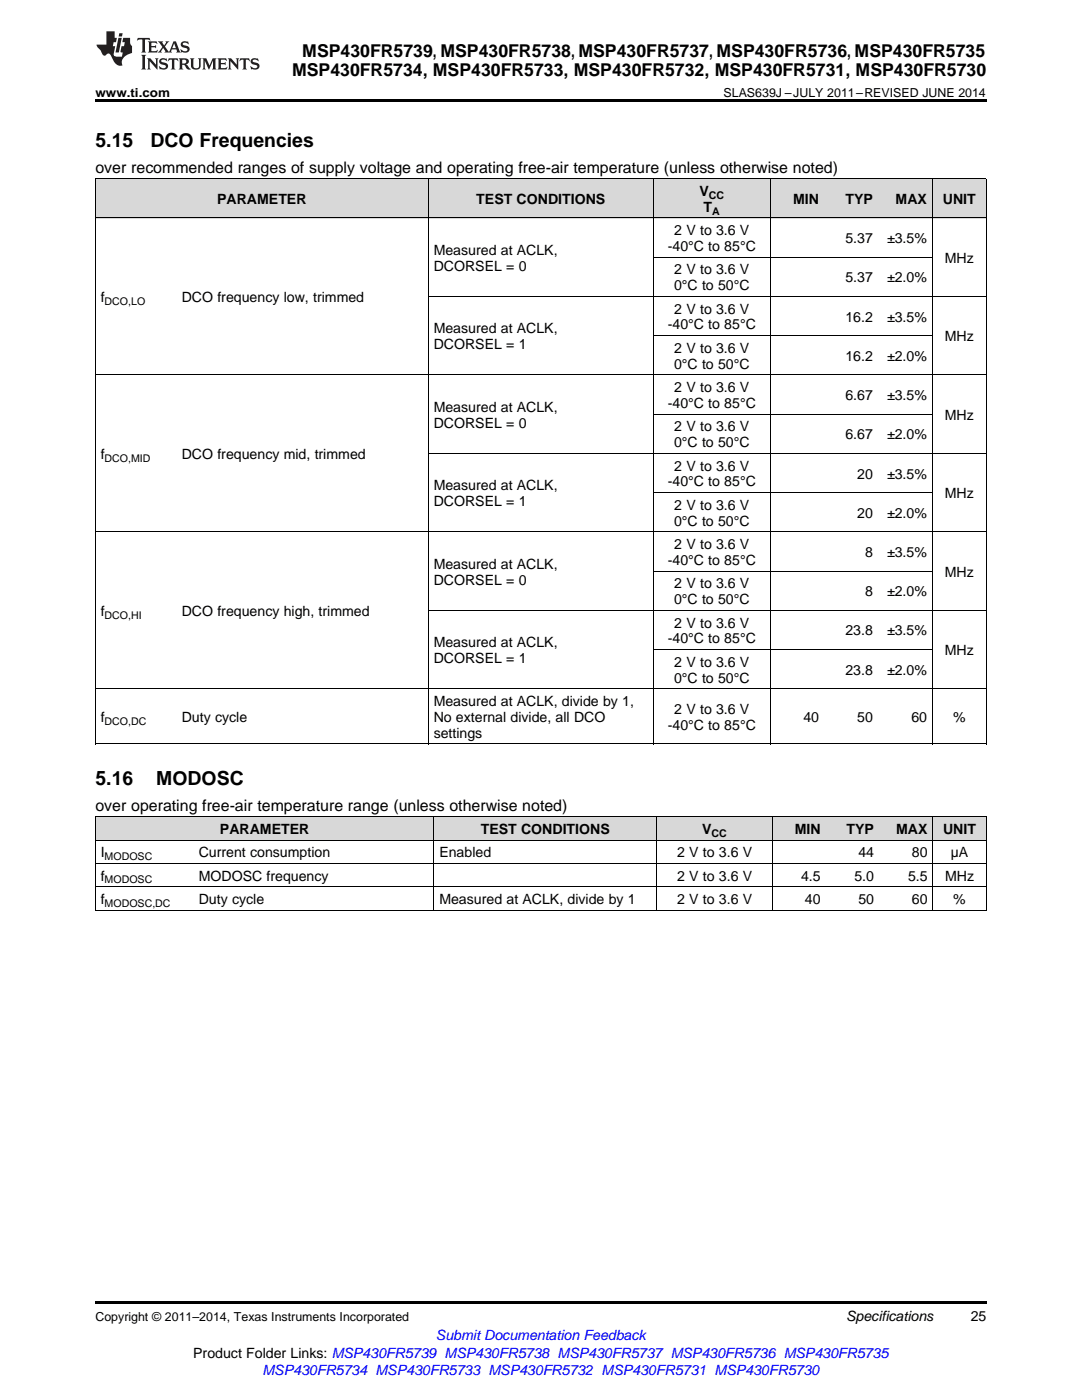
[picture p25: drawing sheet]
<svg xmlns="http://www.w3.org/2000/svg" width="216mm" height="279mm" viewBox="0 0 216 279" stroke-linecap="round" stroke-linejoin="round" font-family="sans-serif">
<defs><g id="words">
<g font-size="3.9">
<text x="19" y="29.3">5.15</text>
<text x="30" y="29.3">DCO Frequencies</text>
<text x="19" y="156.6">5.16</text>
<text x="31.2" y="156.6">MODOSC</text>
</g>
<g font-size="3.5">
<text x="60.3" y="11.3">MSP430FR5739, MSP430FR5738, MSP430FR5737, MSP430FR5736, MSP430FR5735</text>
<text x="58.3" y="15.2">MSP430FR5734, MSP430FR5733, MSP430FR5732, MSP430FR5731, MSP430FR5730</text>
</g>
<g font-size="3.2">
<text x="19" y="34.4">over recommended ranges of supply voltage and operating free-air temperature (unless otherwise noted)</text>
<text x="19" y="161.8">over operating free-air temperature range (unless otherwise noted)</text>
</g>
<g font-size="2.8">
<text x="43.3" y="40.7">PARAMETER</text>
<text x="95" y="40.7">TEST CONDITIONS</text>
<text x="139.6" y="39.1">V</text>
<text x="158.3" y="40.7">MIN</text>
<text x="168.7" y="40.7">TYP</text>
<text x="178.7" y="40.7">MAX</text>
<text x="188.1" y="40.7">UNIT</text>
<text x="134.5" y="46.9">2 V to 3.6 V</text>
<text x="140.4" y="42.3">T</text>
<text x="86.5" y="50.8">Measured at ACLK,</text>
<text x="133.2" y="50.1">-40°C to 85°C</text>
<text x="168.7" y="48.5">5.37</text>
<text x="177" y="48.5">±3.5%</text>
<text x="188.5" y="52.4">MHz</text>
<text x="86.5" y="54">DCORSEL = 0</text>
<text x="134.5" y="57.9">0°C to 50°C</text>
<text x="134.5" y="54.8">2 V to 3.6 V</text>
<text x="168.7" y="56.3">5.37</text>
<text x="177" y="56.3">±2.0%</text>
<text x="20.1" y="60.3">f</text>
<text x="36.3" y="60.3">DCO frequency low, trimmed</text>
<text x="133.2" y="65.8">-40°C to 85°C</text>
<text x="134.5" y="62.6">2 V to 3.6 V</text>
<text x="168.7" y="64.2">16.2</text>
<text x="177" y="64.2">±3.5%</text>
<text x="86.5" y="66.5">Measured at ACLK,</text>
<text x="86.5" y="69.7">DCORSEL = 1</text>
<text x="134.5" y="70.4">2 V to 3.6 V</text>
<text x="188.5" y="68.1">MHz</text>
<text x="134.5" y="73.6">0°C to 50°C</text>
<text x="168.7" y="72">16.2</text>
<text x="177" y="72">±2.0%</text>
<text x="86.5" y="82.2">Measured at ACLK,</text>
<text x="133.2" y="81.4">-40°C to 85°C</text>
<text x="134.5" y="78.2">2 V to 3.6 V</text>
<text x="168.7" y="79.8">6.67</text>
<text x="177" y="79.8">±3.5%</text>
<text x="188.5" y="83.7">MHz</text>
<text x="86.5" y="85.3">DCORSEL = 0</text>
<text x="134.5" y="89.3">0°C to 50°C</text>
<text x="134.5" y="86.1">2 V to 3.6 V</text>
<text x="168.7" y="87.7">6.67</text>
<text x="177" y="87.7">±2.0%</text>
<text x="20.1" y="91.6">f</text>
<text x="36.3" y="91.6">DCO frequency mid, trimmed</text>
<text x="134.5" y="93.9">2 V to 3.6 V</text>
<text x="171.1" y="95.5">20</text>
<text x="177" y="95.5">±3.5%</text>
<text x="86.5" y="97.8">Measured at ACLK,</text>
<text x="86.5" y="101">DCORSEL = 1</text>
<text x="133.2" y="97.1">-40°C to 85°C</text>
<text x="134.5" y="101.7">2 V to 3.6 V</text>
<text x="188.5" y="99.4">MHz</text>
<text x="134.5" y="104.9">0°C to 50°C</text>
<text x="171.1" y="103.3">20</text>
<text x="177" y="103.3">±2.0%</text>
<text x="86.5" y="113.5">Measured at ACLK,</text>
<text x="133.2" y="112.7">-40°C to 85°C</text>
<text x="134.5" y="109.6">2 V to 3.6 V</text>
<text x="172.6" y="111.2">8</text>
<text x="177" y="111.2">±3.5%</text>
<text x="86.5" y="116.7">DCORSEL = 0</text>
<text x="134.5" y="117.4">2 V to 3.6 V</text>
<text x="172.6" y="119">8</text>
<text x="177" y="119">±2.0%</text>
<text x="188.5" y="115.1">MHz</text>
<text x="20.1" y="122.9">f</text>
<text x="36.3" y="122.9">DCO frequency high, trimmed</text>
<text x="134.5" y="120.6">0°C to 50°C</text>
<text x="134.5" y="125.2">2 V to 3.6 V</text>
<text x="86.5" y="129.2">Measured at ACLK,</text>
<text x="133.2" y="128.4">-40°C to 85°C</text>
<text x="168.7" y="126.8">23.8</text>
<text x="177" y="126.8">±3.5%</text>
<text x="188.5" y="130.7">MHz</text>
<text x="86.5" y="132.3">DCORSEL = 1</text>
<text x="134.5" y="136.2">0°C to 50°C</text>
<text x="134.5" y="133.1">2 V to 3.6 V</text>
<text x="168.7" y="134.7">23.8</text>
<text x="177" y="134.7">±2.0%</text>
<text x="86.5" y="140.9">Measured at ACLK, divide by 1,</text>
<text x="134.5" y="142.5">2 V to 3.6 V</text>
<text x="20.1" y="144.1">f</text>
<text x="36.3" y="144.1">Duty cycle</text>
<text x="86.5" y="144.1">No external divide, all DCO</text>
<text x="86.5" y="147.2">settings</text>
<text x="133.2" y="145.7">-40°C to 85°C</text>
<text x="160.3" y="144.1">40</text>
<text x="171.1" y="144.1">50</text>
<text x="181.9" y="144.1">60</text>
<text x="190.2" y="144.1">%</text>
<text x="43.9" y="166.4">PARAMETER</text>
<text x="95.9" y="166.4">TEST CONDITIONS</text>
<text x="140.1" y="166.4">V</text>
<text x="158.6" y="166.4">MIN</text>
<text x="168.9" y="166.4">TYP</text>
<text x="178.8" y="166.4">MAX</text>
<text x="188.2" y="166.4">UNIT</text>
<text x="20.1" y="171.1">I</text>
<text x="39.7" y="171.1">Current consumption</text>
<text x="87.7" y="171.1">Enabled</text>
<text x="135.1" y="171.1">2 V to 3.6 V</text>
<text x="171.3" y="171.1">44</text>
<text x="182" y="171.1">80</text>
<text x="189.7" y="171.1">µA</text>
<text x="20.1" y="175.8">f</text>
<text x="39.7" y="175.8">MODOSC frequency</text>
<text x="135.1" y="175.8">2 V to 3.6 V</text>
<text x="159.8" y="175.8">4.5</text>
<text x="170.5" y="175.8">5.0</text>
<text x="181.2" y="175.8">5.5</text>
<text x="188.6" y="175.8">MHz</text>
<text x="20.1" y="180.4">f</text>
<text x="39.7" y="180.4">Duty cycle</text>
<text x="87.7" y="180.4">Measured at ACLK, divide by 1</text>
<text x="135.1" y="180.4">2 V to 3.6 V</text>
<text x="160.6" y="180.4">40</text>
<text x="171.3" y="180.4">50</text>
<text x="182" y="180.4">60</text>
<text x="190.2" y="180.4">%</text>
<text x="168.8" y="263.6">Specifications</text>
<text x="193.7" y="263.6">25</text>
<text x="38.6" y="270.9">Product Folder Links: MSP430FR5739 MSP430FR5738 MSP430FR5737 MSP430FR5736 MSP430FR5735</text>
</g>
<g font-size="2.8" fill="#00f">
<text x="87" y="267.4">Submit Documentation Feedback</text>
<text x="52.4" y="274.5">MSP430FR5734 MSP430FR5733 MSP430FR5732 MSP430FR5731 MSP430FR5730</text>
</g>
<g font-size="2.5">
<text x="19" y="19.3">www.ti.com</text>
<text x="144.4" y="19.3">SLAS639J –JULY 2011–REVISED JUNE 2014</text>
<text x="19" y="263.6">Copyright © 2011–2014, Texas Instruments Incorporated</text>
</g>
<g font-size="2.1">
<text x="141.4" y="39.7">CC</text>
<text x="142.1" y="42.8">A</text>
<text x="20.9" y="60.8">DCO,LO</text>
<text x="20.9" y="92.1">DCO,MID</text>
<text x="20.9" y="123.5">DCO,HI</text>
<text x="20.9" y="144.6">DCO,DC</text>
<text x="142" y="167">CC</text>
<text x="20.9" y="171.7">MODOSC</text>
<text x="20.9" y="176.3">MODOSC</text>
<text x="20.9" y="181">MODOSC,DC</text>
</g>
</g></defs>
<g fill="#d8d8d8">
<path d="M19 163.1h19.6v4.6h-19.6z"/>
<path d="M38.6 163.1h48v4.6h-48z"/>
<path d="M86.6 163.1h44.5v4.6h-44.5z"/>
<path d="M131.1 163.1h23.1v4.6h-23.1z"/>
<path d="M154.2 163.1h10.6v4.6h-10.6z"/>
<path d="M164.8 163.1h10.7v4.6h-10.7z"/>
<path d="M175.5 163.1h10.7v4.6h-10.7z"/>
<path d="M186.2 163.1h10.6v4.6h-10.6z"/>
<path d="M19 35.7h16.2v7.8h-16.2z"/>
<path d="M35.2 35.7h50.3v7.8h-50.3z"/>
<path d="M85.5 35.7h44.9v7.8h-44.9z"/>
<path d="M130.4 35.7h23.3v7.8h-23.3z"/>
<path d="M153.7 35.7h10.8v7.8h-10.8z"/>
<path d="M164.5 35.7h10.8v7.8h-10.8z"/>
<path d="M175.3 35.7h10.8v7.8h-10.8z"/>
<path d="M186.1 35.7h10.7v7.8h-10.7z"/>
</g>
<path d="M19 19.9h177.8v.5h-177.8zM19 259.7h177.8v.5h-177.8z" fill="#000"/>
<g fill="none" stroke="#000" stroke-width=".2">
<path d="M19 35.6h177.8M19.1 35.7v112.8M85.4 35.7v112.8M130.3 35.7v112.8M153.7 35.7v112.8M186 35.7v112.8M196.8 35.7v112.8M19 43.5h177.8M85.5 59.1h111.3M130.4 51.3h55.7M19 74.8h177.8M130.4 67h55.7"/>
<path d="M85.5 90.5h111.3M130.4 98.3h55.7M130.4 82.6h55.7M19 106.1h177.8M130.4 114h55.7M19 137.5h177.8M85.5 121.8h111.3M130.4 129.6h55.7M19 148.5h177.8M19 177h177.8M19 172.3h177.8M19 167.7h177.8"/>
<path d="M19 163h177.8M19.1 163.1v18.6M86.6 163.1v18.6M131 163.1v18.6M154.1 163.1v18.6M186.1 163.1v18.6M196.8 163.1v18.6M19 181.6h177.8"/>
</g>
<g fill="#231f20">
<path d="M27.5 7.6l-.1 .5 .4-.2h.6v.1v2.1l-.2 .4h1l-.3-.4v-2.1l.1-.1h.5l.5 .2-.2-.5zM29.5 8.3l.2 .3v1.5l-.2 .4h1.8l.2-.6a1.04 1.04 0 0 1-1.3 .2v-.7h.6l.3 .2v-.6l-.3 .2h-.6v-.6l.8-.1 .4 .3-.2-.5zM31.5 8.3l.9 1.1-.9 1.1h.8l-.2-.2 .5-.7 .4 .7-.2 .2h1.5l-.1-.2 .1-.4h.9l.1 .4-.2 .2h1l-.3-.3-.7-1.9h-.5l-.9 2-.8-1 .9-1h-.8l.1 .3-.3 .5-.4-.6 .2-.2zM34.7 8.6l.4 1h-.7zM36.3 8.4a.63 .63 0 0 0-.2 .7 .63 .63 0 0 0 .6 .4l.6 .2 .1 .2a.75 .75 0 0 1-.7 .4 .75 .75 0 0 1-.6-.5l.1 .7 .1-.1a1.11 1.11 0 0 0 1.5-.6 1.13 1.13 0 0 0-1.2-.8l-.1-.4a1.04 1.04 0 0 1 1.2 .2l-.2-.5-.1 .1-.5-.2zM28.2 10.9l.2 .4v2.2l-.2 .4h1l-.3-.4v-2.2l.3-.4zM29.3 11.6l.3 .4v1.5l-.3 .4h.8l-.2-.4v-1.3l1.5 1.7v-1.9l.2-.4h-.7l.2 .4v.9l-1.1-1.3zM32 11.8a.62 .62 0 0 0-.2 .7 .62 .62 0 0 0 .6 .4l.6 .1 .1 .3a.76 .76 0 0 1-.7 .3 .76 .76 0 0 1-.6-.4l.1 .7 .1-.1a1.11 1.11 0 0 0 1.5-.6 1.13 1.13 0 0 0-1.2-.8l-.1-.4a1.04 1.04 0 0 1 1.2 .2l-.2-.6-.1 .1-.5-.1zM33.7 11.6l-.2 .6a.61 .61 0 0 1 .8-.3v1.6l-.2 .4h.9l-.2-.4v-1.6a.63 .63 0 0 1 .8 .3l-.2-.6zM35.6 11.6l.3 .4v1.5l-.3 .4h1l-.2-.2v-.8l.5 .2a.76 .76 0 0 0 1.2 .7l-1-1a.58 .58 0 0 0 .6-.5 .58 .58 0 0 0-.5-.6zM36.4 11.9h.1a.45 .45 0 0 1 .5 .1 .45 .45 0 0 1 .1 .5l-.7 .2zM37.9 11.6l.2 .2a2.17 2.17 0 0 0 .3 1.9 .99 .99 0 0 0 1.6-.6v-1.1l.2-.4h-.7l.2 .2a1.92 1.92 0 0 1-.2 1.8 .6 .6 0 0 1-.9-.5v-1.1l.2-.4zM40.4 11.6l.2 .4v1.5l-.2 .4h.7l-.2-.4v-1.4l.8 1.8 .8-1.8v1.4l-.2 .4h.9l-.2-.4v-1.5l.2-.4h-.8l-.6 1.5-.6-1.5zM43.4 11.6l.2 .4v1.5l-.2 .4h1.8l.2-.6a1.04 1.04 0 0 1-1.3 .1v-.6h.5l.4 .2v-.6l-.4 .2h-.5v-.7h.8l.3 .3-.1-.6zM45.5 11.6l.2 .4v1.5l-.2 .4h.7l-.2-.4v-1.3l1.5 1.7v-1.9l.2-.4h-.7l.2 .4v.9l-1.1-1.3zM47.9 11.6l-.1 .6a.61 .61 0 0 1 .8-.3v1.6l-.3 .4h1l-.3-.4 .1-1.6a.63 .63 0 0 1 .7 .3l-.1-.6zM50.2 11.8a.62 .62 0 0 0-.2 .7 .62 .62 0 0 0 .6 .4l.6 .1 .2 .3a.76 .76 0 0 1-.8 .3 .76 .76 0 0 1-.6-.4l.1 .7 .2-.1a1.11 1.11 0 0 0 1.5-.6 1.13 1.13 0 0 0-1.3-.8l-.1-.4a1.04 1.04 0 0 1 1.2 .2l-.1-.6-.2 .1-.5-.1z"/>
<path d="M21.2 6.3v2.6h-1.9l.1 .4 .7 .9a.91 .91 0 0 0 1 .8 .56 .56 0 0 1 .5-.3 .56 .56 0 0 1 .5 .3l.4 .8a1.53 1.53 0 0 0 1.9 1.2 1.54 1.54 0 0 1 1-2.1l.9-.3v-1.4a1.52 1.52 0 0 1-.3-1.6h-1.4l-.2 .8h.5l-.2 .8h-.4l-.2 1v.2l.4 .1-.2 .8a1.93 1.93 0 0 1-1.6-.3l.3-1.8h-.5l.2-.8h.4l.2-.8h-.4v-1.3zM23.6 7.6l-.6 2.9h.7l.6-2.9zM23.8 6.6l-.1 .7h.6l.2-.7z"/>
</g>
<use href="#words"/>
</svg>
